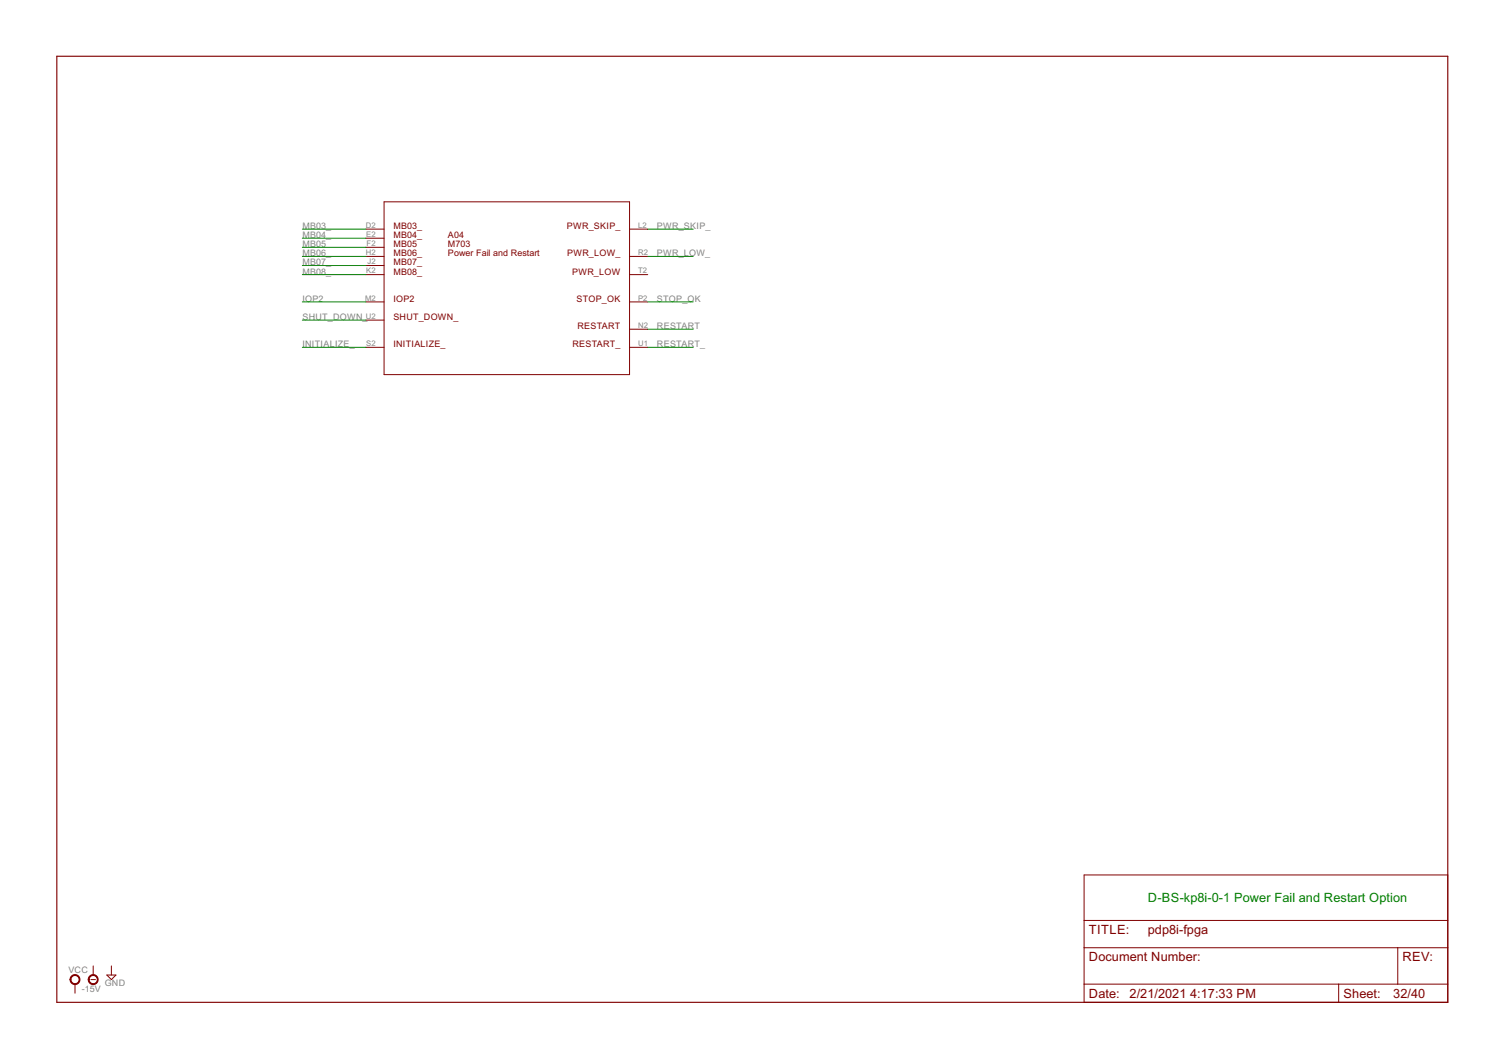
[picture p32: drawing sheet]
<svg xmlns="http://www.w3.org/2000/svg" width="420mm" height="297mm" viewBox="0 0 420 297" stroke-linecap="round" stroke-linejoin="round" font-family="sans-serif">
<defs><g id="words">
<text font-size="4" fill="#008000" x="320.7" y="251.9">D-BS-kp8i-0-1 Power Fail and Restart Option</text>
<g font-size="4" fill="#800000">
<text x="304.2" y="260.8">TITLE:</text>
<text x="320.6" y="260.8">pdp8i-fpga</text>
<text x="304.2" y="268.4">Document Number:</text>
<text x="391.8" y="268.4">REV:</text>
<text x="304.2" y="278.6">Date: 2/21/2021</text>
<text x="332.5" y="278.6">4:17:33 PM</text>
<text x="375.3" y="278.6">Sheet:</text>
<text x="389.2" y="278.6">32/40</text>
</g>
<g font-size="2.8" fill="#808080">
<text x="84.5" y="64">MB03_</text>
<text x="183.5" y="64">PWR_SKIP_</text>
<text x="84.5" y="66.5">MB04_</text>
<text x="84.5" y="69">MB05</text>
<text x="84.5" y="71.6">MB06_</text>
<text x="183.5" y="71.6">PWR_LOW_</text>
<text x="84.5" y="74.1">MB07_</text>
<text x="84.5" y="76.7">MB08_</text>
<text x="84.5" y="89.4">SHUT_DOWN_</text>
<text x="84.5" y="84.3">IOP2</text>
<text x="183.5" y="84.3">STOP_OK</text>
<text x="183.5" y="91.9">RESTART</text>
<text x="84.5" y="97">INITIALIZE_</text>
<text x="183.5" y="97">RESTART_</text>
<text x="19.1" y="271.6">VCC</text>
<text x="29.3" y="275.4">GND</text>
<text x="22.9" y="276.9">-15V</text>
</g>
<g font-size="2.8" fill="#800000">
<text x="109.9" y="64">MB03_</text>
<text x="158.4" y="64">PWR_SKIP_</text>
<text x="109.9" y="66.5">MB04_</text>
<text x="109.9" y="69">MB05</text>
<text x="109.9" y="71.6">MB06_</text>
<text x="125.1" y="66.5">A04</text>
<text x="125.1" y="69">M703</text>
<text x="125.1" y="71.6">Power Fail and Restart</text>
<text x="158.4" y="71.6">PWR_LOW_</text>
<text x="109.9" y="74.1">MB07_</text>
<text x="109.9" y="76.7">MB08_</text>
<text x="159.8" y="76.7">PWR_LOW</text>
<text x="109.9" y="84.3">IOP2</text>
<text x="109.9" y="89.4">SHUT_DOWN_</text>
<text x="161.1" y="84.3">STOP_OK</text>
<text x="161.3" y="91.9">RESTART</text>
<text x="109.9" y="97">INITIALIZE_</text>
<text x="159.9" y="97">RESTART_</text>
</g>
<g font-size="2.4" fill="#808080">
<text x="102.2" y="63.6">D2</text>
<text x="178.2" y="63.6">L2</text>
<text x="102.2" y="71.2">H2</text>
<text x="102.3" y="66.1">E2</text>
<text x="102.4" y="68.7">F2</text>
<text x="178.2" y="71.2">R2</text>
<text x="102.3" y="76.3">K2</text>
<text x="102.7" y="73.8">J2</text>
<text x="178.2" y="76.3">T2</text>
<text x="102" y="83.9">M2</text>
<text x="178.2" y="83.9">P2</text>
<text x="102.2" y="89">U2</text>
<text x="178.2" y="91.5">N2</text>
<text x="102.3" y="96.6">S2</text>
<text x="178.2" y="96.6">U1</text>
</g>
</g></defs>
<path d="M15.9 15.7h388.6v264.1h-388.6z" fill="none" stroke="#800000" stroke-width=".32"/>
<g fill="none" stroke="#800000" stroke-width=".28">
<path d="M107.3 56.3h68.6v48.3h-68.6zM102.2 64h5.1M102.2 71.6h5.1M102.2 76.7h5.1M102.2 66.5h5.1M102.2 69h5.1M102.2 74.1h5.1M175.9 64h5.1M175.9 71.6h5.1M175.9 76.7h5.1M102.2 84.3h5.1M102.2 97h5.1"/>
<path d="M102.2 89.4h5.1M175.9 84.3h5.1M175.9 91.9h5.1M175.9 97h5.1M302.9 244.3h101.6v35.5h-101.6zM302.9 257h101.6M21 274.7v2.6M25.4 273.5h1.3M26 269.7v2.5M29.8 272.2h2.6l-1.3 1.3zM31.1 269.7v2.5M302.9 264.6h101.6"/>
<path d="M302.9 274.7h101.6M374 274.7v5.1M390.5 264.6v10.1"/>
</g>
<g fill="#800000" stroke="#800000" stroke-width=".28">
<path d="M19.9 272.5a1.39 1.39 0 0 1 2.2 .3 1.39 1.39 0 0 1-.8 2 1.39 1.39 0 0 1-1.7-1.3h.2a1.15 1.15 0 0 1 1.6-1.1 1.15 1.15 0 0 1 .3 1.9 1.15 1.15 0 0 1-1.8-.6l-.1-.2h-.2z" fill-rule="evenodd"/>
<path d="M25 272.5a1.39 1.39 0 0 1 2.2 .3 1.39 1.39 0 0 1-.8 2 1.39 1.39 0 0 1-1.8-1.3h.3a1.15 1.15 0 0 1 1.6-1.1 1.15 1.15 0 0 1 .3 1.9 1.15 1.15 0 0 1-1.9-.6v-.2h-.3z" fill-rule="evenodd"/>
</g>
<g fill="none" stroke="#008000" stroke-width=".28">
<path d="M84.5 64h17.7M84.5 66.5h17.7M84.5 69h17.7M84.5 71.6h17.7M84.5 74.1h17.7M84.5 76.7h17.7M181 64h12.7M181 71.6h12.7M84.5 89.4h17.7M84.5 84.3h17.7M84.5 97h17.7M181 84.3h12.7"/>
<path d="M181 97h12.7M181 91.9h12.7"/>
</g>
<use href="#words"/>
</svg>
